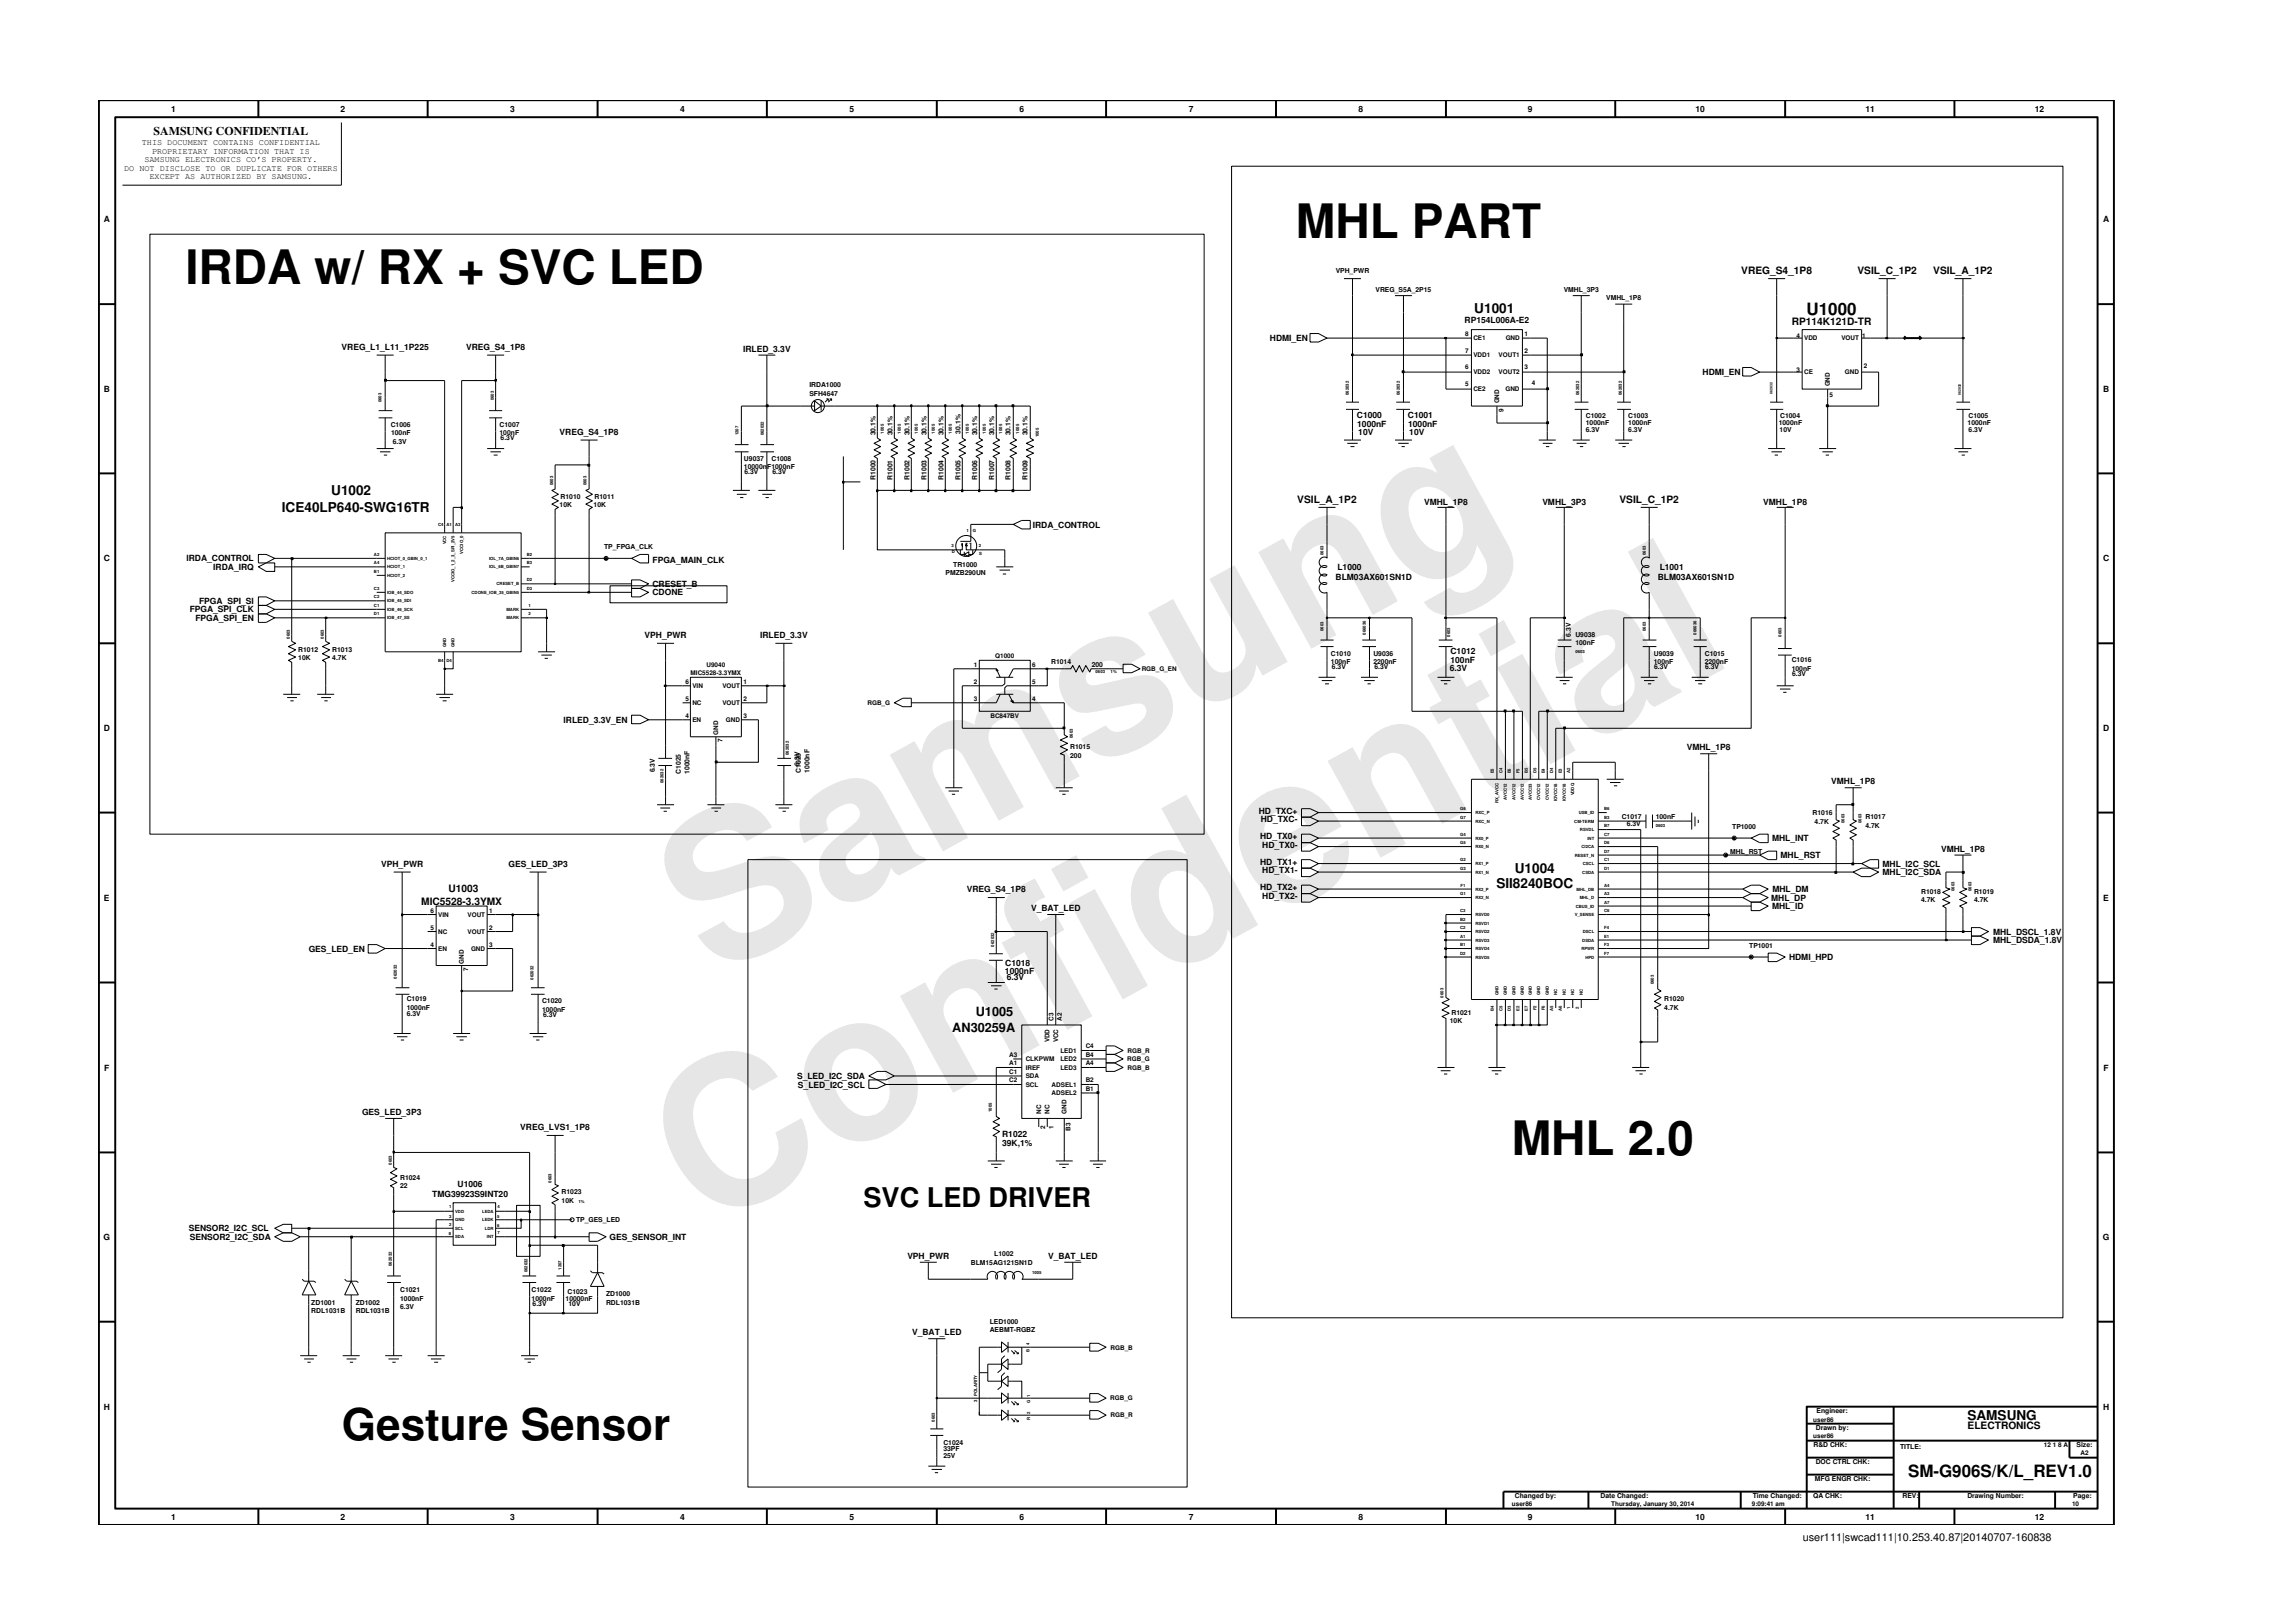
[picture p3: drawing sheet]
<svg xmlns="http://www.w3.org/2000/svg" width="297mm" height="210mm" viewBox="0 0 297 210" stroke-linecap="round" stroke-linejoin="round" font-family="sans-serif">
<defs><g id="words">
<g font-size="26.5" fill="#e6e6e6">
<text x="92.4" y="126.7" transform="rotate(-29 92.4 126.7)">Samsung</text>
<text x="91.1" y="159.4" transform="rotate(-29 91.1 159.4)">Confidential</text>
</g>
<g font-size="6.2">
<text x="167.9" y="30.9">MHL PART</text>
<text x="24" y="36.7">IRDA w/ RX + SVC LED</text>
<text x="195.8" y="149.6">MHL 2.0</text>
</g>
<text font-size="5.7" x="44.3" y="186.5">Gesture Sensor</text>
<text font-size="3.5" x="111.9" y="156.3">SVC LED DRIVER</text>
<g font-size="2.2">
<text x="234" y="40.8">U1000</text>
<text x="247.2" y="191.3">SM-G906S/K/L_REV1.0</text>
</g>
<g font-size="1.8">
<text x="191" y="40.5">U1001</text>
<text x="42.9" y="64.2">U1002</text>
<text x="36.5" y="66.4">ICE40LP640-SWG16TR</text>
<text x="196.2" y="113.1">U1004</text>
<text x="193.8" y="115">SII8240BOC</text>
<text x="254.9" y="184">SAMSUNG</text>
</g>
<g font-size="1.6">
<text x="126.4" y="131.7">U1005</text>
<text x="123.4" y="133.6">AN30259A</text>
</g>
<text font-size="1.5" x="19.9" y="17.5">SAMSUNG CONFIDENTIAL</text>
<text font-size="1.4" x="233.5" y="199.7">user111|swcad111|10.253.40.87|20140707-160838</text>
<g font-size="1.3">
<text x="225.6" y="35.5">VREG_S4_1P8</text>
<text x="240.6" y="35.5">VSIL_C_1P2</text>
<text x="250.4" y="35.5">VSIL_A_1P2</text>
<text x="232.1" y="42.1">RP114K121D-TR</text>
<text x="168.1" y="65.1">VSIL_A_1P2</text>
<text x="209.8" y="65.1">VSIL_C_1P2</text>
<text x="54.6" y="117.2">MIC5528-3.3YMX</text>
<text x="58.1" y="115.5">U1003</text>
<text x="254.9" y="185.2">ELECTRONICS</text>
</g>
<g font-size="1.1">
<text x="22.2" y="14.5">1</text>
<text x="44.1" y="14.5">2</text>
<text x="66.1" y="14.5">3</text>
<text x="88.1" y="14.5">4</text>
<text x="110" y="14.5">5</text>
<text x="132.1" y="14.5">6</text>
<text x="154" y="14.5">7</text>
<text x="176" y="14.5">8</text>
<text x="197.9" y="14.5">9</text>
<text x="219.6" y="14.5">10</text>
<text x="241.6" y="14.5">11</text>
<text x="263.6" y="14.5">12</text>
<text x="16.1" y="22.1">DO NOT DISCLOSE TO OR DUPLICATE FOR OTHERS</text>
<text x="18.4" y="18.8">THIS DOCUMENT CONTAINS CONFIDENTIAL</text>
<text x="18.7" y="21">SAMSUNG ELECTRONICS CO’S PROPERTY.</text>
<text x="19.4" y="23.2">EXCEPT AS AUTHORIZED BY SAMSUNG.</text>
<text x="19.7" y="19.9">PROPRIETARY INFORMATION THAT IS</text>
<text x="13.4" y="28.8">A</text>
<text x="272.4" y="28.8">A</text>
<text x="189.7" y="41.9">RP154L006A-E2</text>
<text x="44.2" y="45.3">VREG_L1_L11_1P225</text>
<text x="60.4" y="45.3">VREG_S4_1P8</text>
<text x="96.3" y="45.6">IRLED_3.3V</text>
<text x="164.5" y="44.2">HDMI_EN</text>
<text x="13.4" y="50.8">B</text>
<text x="220.6" y="48.6">HDMI_EN</text>
<text x="272.4" y="50.8">B</text>
<text x="72.5" y="56.3">VREG_S4_1P8</text>
<text x="175.8" y="54.2">C1000</text>
<text x="175.8" y="55.3">1000nF</text>
<text x="176" y="56.4">10V</text>
<text x="182.4" y="54.2">C1001</text>
<text x="182.4" y="55.3">1000nF</text>
<text x="182.6" y="56.4">10V</text>
<text x="184.5" y="65.4">VMHL_1P8</text>
<text x="199.8" y="65.4">VMHL_3P3</text>
<text x="228.4" y="65.4">VMHL_1P8</text>
<text x="133.8" y="68.3">IRDA_CONTROL</text>
<text x="13.4" y="72.7">C</text>
<text x="24.2" y="72.7">IRDA_CONTROL</text>
<text x="27.6" y="73.8">IRDA_IRQ</text>
<text x="84.5" y="77.1">CDONE</text>
<text x="84.5" y="76">CRESET_B</text>
<text x="84.5" y="73">FPGA_MAIN_CLK</text>
<text x="173" y="75.2">BLM03AX601SN1D</text>
<text x="173.3" y="73.8">L1000</text>
<text x="214.8" y="75.2">BLM03AX601SN1D</text>
<text x="215" y="73.8">L1001</text>
<text x="272.4" y="72.7">C</text>
<text x="24.6" y="79.3">FPGA_SPI_CLK</text>
<text x="25.3" y="80.4">FPGA_SPI_EN</text>
<text x="25.8" y="78.2">FPGA_SPI_SI</text>
<text x="83.5" y="82.6">VPH_PWR</text>
<text x="98.5" y="82.6">IRLED_3.3V</text>
<text x="187.8" y="86.9">6.3V</text>
<text x="187.9" y="84.8">C1012</text>
<text x="187.9" y="85.9">100nF</text>
<text x="13.4" y="94.8">D</text>
<text x="73" y="93.7">IRLED_3.3V_EN</text>
<text x="272.4" y="94.8">D</text>
<text x="218.5" y="97.2">VMHL_1P8</text>
<text x="237.2" y="101.6">VMHL_1P8</text>
<text x="163.1" y="105.4">HD_TXC+</text>
<text x="163.3" y="106.5">HD_TXC-</text>
<text x="49.4" y="112.3">VPH_PWR</text>
<text x="65.9" y="112.3">GES_LED_3P3</text>
<text x="163.2" y="112">HD_TX1+</text>
<text x="163.2" y="108.7">HD_TX0+</text>
<text x="163.5" y="113.1">HD_TX1-</text>
<text x="163.5" y="109.8">HD_TX0-</text>
<text x="229.6" y="109">MHL_INT</text>
<text x="230.7" y="111.2">MHL_RST</text>
<text x="243.9" y="112.3">MHL_I2C_SCL</text>
<text x="243.9" y="113.4">MHL_I2C_SDA</text>
<text x="251.4" y="110.4">VMHL_1P8</text>
<text x="13.5" y="116.7">E</text>
<text x="125.2" y="115.6">VREG_S4_1P8</text>
<text x="133.6" y="118">V_BAT_LED</text>
<text x="163.2" y="115.3">HD_TX2+</text>
<text x="163.5" y="116.4">HD_TX2-</text>
<text x="229.4" y="116.7">MHL_DP</text>
<text x="229.6" y="117.8">MHL_ID</text>
<text x="229.6" y="115.6">MHL_DM</text>
<text x="272.5" y="116.7">E</text>
<text x="40" y="123.3">GES_LED_EN</text>
<text x="130.2" y="125.1">C1018</text>
<text x="231.8" y="124.4">HDMI_HPD</text>
<text x="258.2" y="122.2">MHL_DSDA_1.8V</text>
<text x="258.2" y="121.1">MHL_DSCL_1.8V</text>
<text x="130.2" y="126.2">1000nF</text>
<text x="130.4" y="127">6.3V</text>
<text x="13.5" y="138.7">F</text>
<text x="103.3" y="139.8">S_LED_I2C_SDA</text>
<text x="103.4" y="140.9">S_LED_I2C_SCL</text>
<text x="272.5" y="138.7">F</text>
<text x="46.9" y="144.5">GES_LED_3P3</text>
<text x="67.4" y="146.4">VREG_LVS1_1P8</text>
<text x="129.8" y="147.3">R1022</text>
<text x="129.8" y="148.4">39K,1%</text>
<text x="56" y="155.1">TMG39923S9INT20</text>
<text x="59.3" y="153.8">U1006</text>
<text x="13.4" y="160.6">G</text>
<text x="24.4" y="159.5">SENSOR2_I2C_SCL</text>
<text x="24.6" y="160.6">SENSOR2_I2C_SDA</text>
<text x="79" y="160.6">GES_SENSOR_INT</text>
<text x="272.4" y="160.6">G</text>
<text x="117.5" y="163.2">VPH_PWR</text>
<text x="135.8" y="163.2">V_BAT_LED</text>
<text x="118.2" y="173">V_BAT_LED</text>
<text x="13.4" y="182.6">H</text>
<text x="272.4" y="182.6">H</text>
<text x="22.2" y="196.9">1</text>
<text x="44.1" y="196.9">2</text>
<text x="66.1" y="196.9">3</text>
<text x="88.1" y="196.9">4</text>
<text x="110" y="196.9">5</text>
<text x="132.1" y="196.9">6</text>
<text x="154" y="196.9">7</text>
<text x="176" y="196.9">8</text>
<text x="197.9" y="196.9">9</text>
<text x="219.6" y="196.9">10</text>
<text x="241.6" y="196.9">11</text>
<text x="263.6" y="196.9">12</text>
</g>
<g font-size=".9">
<text x="173" y="35.3">VPH_PWR</text>
<text x="178.2" y="37.8">VREG_S5A_2P15</text>
<text x="202.6" y="37.8">VMHL_3P3</text>
<text x="208.1" y="38.9">VMHL_1P8</text>
<text x="104.8" y="51.3">SFH4647</text>
<text x="104.8" y="50.2">IRDA1000</text>
<text x="50.6" y="55.3">C1006</text>
<text x="50.7" y="56.4">100nF</text>
<text x="50.9" y="57.5">6.3V</text>
<text x="64.7" y="55.3">C1007</text>
<text x="64.7" y="56.4">100nF</text>
<text x="64.9" y="57.1">6.3V</text>
<text x="96.4" y="59.7">U9037</text>
<text x="99.9" y="59.7">C1008</text>
<text x="113.4" y="56.4" transform="rotate(-90 113.4 56.4)">30.1%</text>
<text x="115.6" y="56.4" transform="rotate(-90 115.6 56.4)">30.1%</text>
<text x="117.8" y="56.4" transform="rotate(-90 117.8 56.4)">30.1%</text>
<text x="120" y="56.4" transform="rotate(-90 120 56.4)">30.1%</text>
<text x="122.2" y="56.4" transform="rotate(-90 122.2 56.4)">30.1%</text>
<text x="124.4" y="56.2" transform="rotate(-90 124.4 56.2)">30.1%</text>
<text x="126.6" y="56.4" transform="rotate(-90 126.6 56.4)">30.1%</text>
<text x="128.8" y="56.4" transform="rotate(-90 128.8 56.4)">30.1%</text>
<text x="130.9" y="56.4" transform="rotate(-90 130.9 56.4)">30.1%</text>
<text x="133.1" y="56.4" transform="rotate(-90 133.1 56.4)">30.1%</text>
<text x="205.4" y="54.2">C1002</text>
<text x="205.4" y="55.9">6.3V</text>
<text x="205.4" y="55.1">1000nF</text>
<text x="210.9" y="55.1">1000nF</text>
<text x="210.9" y="55.9">6.3V</text>
<text x="210.9" y="54.2">C1003</text>
<text x="230.4" y="55.1">1000nF</text>
<text x="230.5" y="55.9">10V</text>
<text x="230.6" y="54.2">C1004</text>
<text x="254.9" y="55.1">1000nF</text>
<text x="255" y="54.2">C1005</text>
<text x="255" y="55.9">6.3V</text>
<text x="72.5" y="65.7">10K</text>
<text x="72.6" y="64.6">R1010</text>
<text x="76.9" y="65.7">10K</text>
<text x="77" y="64.6">R1011</text>
<text x="96.4" y="60.8">10000nF1000nF</text>
<text x="96.4" y="61.5">6.3V</text>
<text x="100.1" y="61.5">6.3V</text>
<text x="113.4" y="62.2" transform="rotate(-90 113.4 62.2)">R1000</text>
<text x="115.6" y="62.2" transform="rotate(-90 115.6 62.2)">R1001</text>
<text x="117.8" y="62.2" transform="rotate(-90 117.8 62.2)">R1002</text>
<text x="120" y="62.2" transform="rotate(-90 120 62.2)">R1003</text>
<text x="122.2" y="62.2" transform="rotate(-90 122.2 62.2)">R1004</text>
<text x="124.4" y="62.2" transform="rotate(-90 124.4 62.2)">R1005</text>
<text x="126.6" y="62.2" transform="rotate(-90 126.6 62.2)">R1006</text>
<text x="128.8" y="62.2" transform="rotate(-90 128.8 62.2)">R1007</text>
<text x="130.9" y="62.2" transform="rotate(-90 130.9 62.2)">R1008</text>
<text x="133.1" y="62.2" transform="rotate(-90 133.1 62.2)">R1009</text>
<text x="78.3" y="71.1">TP_FPGA_CLK</text>
<text x="122.5" y="74.5">PMZB290UN</text>
<text x="123.5" y="73.4">TR1000</text>
<text x="203.5" y="82.5" transform="rotate(-90 203.5 82.5)">6.3V</text>
<text x="204.1" y="83.6">100nF</text>
<text x="204.1" y="82.5">U9038</text>
<text x="38.6" y="85.5">10K</text>
<text x="38.6" y="84.4">R1012</text>
<text x="43" y="85.5">4.7K</text>
<text x="43" y="84.4">R1013</text>
<text x="136.2" y="86">R1014</text>
<text x="141.4" y="86.4">200</text>
<text x="172.4" y="86">100nF</text>
<text x="172.4" y="84.9">C1010</text>
<text x="172.5" y="86.7">6.3V</text>
<text x="177.9" y="84.9">U9036</text>
<text x="177.9" y="86">2200nF</text>
<text x="178.1" y="86.7">6.3V</text>
<text x="214.2" y="86">100nF</text>
<text x="214.2" y="84.9">U9039</text>
<text x="214.3" y="86.7">6.3V</text>
<text x="220.8" y="86">2200nF</text>
<text x="220.8" y="84.9">C1015</text>
<text x="220.9" y="86.7">6.3V</text>
<text x="232.1" y="86.9">100nF</text>
<text x="232.1" y="85.8">C1016</text>
<text x="232.2" y="87.5">6.3V</text>
<text x="84.8" y="100" transform="rotate(-90 84.8 100)">6.3V</text>
<text x="88.2" y="100.2" transform="rotate(-90 88.2 100.2)">C1025</text>
<text x="89.3" y="100.3" transform="rotate(-90 89.3 100.3)">1000nF</text>
<text x="103.6" y="99.2" transform="rotate(-90 103.6 99.2)">6.3V</text>
<text x="103.7" y="100.1" transform="rotate(-90 103.7 100.1)">C1026</text>
<text x="104.8" y="100.1" transform="rotate(-90 104.8 100.1)">1000nF</text>
<text x="138.6" y="98.2">200</text>
<text x="138.6" y="97.1">R1015</text>
<text x="210.1" y="106.1">C1017</text>
<text x="210.7" y="107">6.3V</text>
<text x="214.5" y="106.1">100nF</text>
<text x="224.4" y="107.4">TP1000</text>
<text x="234.8" y="105.6">R1016</text>
<text x="235.1" y="106.7">4.7K</text>
<text x="241.7" y="106.1">R1017</text>
<text x="241.7" y="107.2">4.7K</text>
<text x="224.1" y="110.6">MHL_RST</text>
<text x="248.9" y="115.8">R1018</text>
<text x="248.9" y="116.9">4.7K</text>
<text x="255.7" y="116.9">4.7K</text>
<text x="255.7" y="115.8">R1019</text>
<text x="226.6" y="122.8">TP1001</text>
<text x="52.7" y="129.7">C1019</text>
<text x="52.7" y="130.8">1000nF</text>
<text x="52.7" y="131.7">6.3V</text>
<text x="70.2" y="131.1">1000nF</text>
<text x="70.2" y="130">C1020</text>
<text x="70.4" y="131.7">6.3V</text>
<text x="188" y="131.5">R1021</text>
<text x="215.6" y="130.8">4.7K</text>
<text x="215.6" y="129.7">R1020</text>
<text x="187.8" y="132.5">10K</text>
<text x="51.8" y="152.9">R1024</text>
<text x="51.8" y="154">22</text>
<text x="72.8" y="155.8">10K</text>
<text x="72.8" y="154.7">R1023</text>
<text x="74.6" y="158.3">TP_GES_LED</text>
<text x="51.8" y="167.4">C1021</text>
<text x="68.9" y="167.4">C1022</text>
<text x="73.5" y="167.7">C1023</text>
<text x="78.5" y="167.9">ZD1000</text>
<text x="125.8" y="163.8">BLM15AG121SN1D</text>
<text x="128.8" y="162.7">L1002</text>
<text x="40.3" y="169">ZD1001</text>
<text x="40.3" y="170.1">RDL1031B</text>
<text x="46.1" y="170.1">RDL1031B</text>
<text x="46.1" y="169">ZD1002</text>
<text x="51.8" y="169.6">6.3V</text>
<text x="51.8" y="168.5">1000nF</text>
<text x="68.9" y="168.5">1000nF</text>
<text x="69" y="169.1">6.3V</text>
<text x="73.3" y="168.5">10000nF</text>
<text x="73.6" y="169.1">10V</text>
<text x="78.5" y="169">RDL1031B</text>
<text x="128.2" y="171.5">LED1000</text>
<text x="128.2" y="172.6">AEBMT-RGBZ</text>
<text x="235.2" y="185.3">Drawn by:</text>
<text x="235.3" y="183.1">Engineer:</text>
<text x="122.2" y="188">33PF</text>
<text x="122.2" y="187.1">C1024</text>
<text x="122.2" y="188.8">25V</text>
<text x="234.9" y="187.5">R&amp;D CHK:</text>
<text x="235.1" y="191.9">MFG ENGR CHK:</text>
<text x="235.2" y="189.7">DOC CTRL CHK:</text>
<text x="246.1" y="187.7">TITLE:</text>
<text x="269" y="187.5">Size:</text>
<text x="196.2" y="194.1">Changed by:</text>
<text x="207.3" y="194.1">Date Changed:</text>
<text x="227.1" y="194.1">Time Changed:</text>
<text x="234.9" y="194.1">QA CHK:</text>
<text x="246.5" y="194.1">REV:</text>
<text x="254.9" y="194.1">Drawing Number:</text>
<text x="268.6" y="194.1">Page:</text>
</g>
<g font-size=".8">
<text x="189.8" y="45.7">7</text>
<text x="189.8" y="47.9">6</text>
<text x="189.8" y="43.5">8</text>
<text x="190.9" y="46.3">VDD1</text>
<text x="190.9" y="44.1">CE1</text>
<text x="194.1" y="46.3">VOUT1</text>
<text x="195" y="44.1">GND</text>
<text x="197.5" y="45.7">2</text>
<text x="197.5" y="47.9">3</text>
<text x="197.5" y="43.5">1</text>
<text x="232.7" y="43.8">4</text>
<text x="233.7" y="44.1">VDD</text>
<text x="238.5" y="44.1">VOUT</text>
<text x="241.2" y="43.8">1</text>
<text x="241.5" y="47.6">2</text>
<text x="189.8" y="50.1">5</text>
<text x="190.9" y="48.5">VDD2</text>
<text x="190.9" y="50.7">CE2</text>
<text x="194.1" y="48.5">VOUT2</text>
<text x="194.2" y="52.3" transform="rotate(-90 194.2 52.3)">GND</text>
<text x="194.8" y="53.3" transform="rotate(-90 194.8 53.3)">9</text>
<text x="195" y="50.7">GND</text>
<text x="198.5" y="49.9">4</text>
<text x="232.7" y="48.2">3</text>
<text x="233.7" y="48.5">CE</text>
<text x="237" y="51.5">5</text>
<text x="237.1" y="50.1" transform="rotate(-90 237.1 50.1)">GND</text>
<text x="239" y="48.5">GND</text>
<text x="88.8" y="88.6">6</text>
<text x="89.5" y="87.5">MIC5528-3.3YMX</text>
<text x="89.7" y="89.1">VIN</text>
<text x="91.5" y="86.4">U9040</text>
<text x="93.6" y="89.1">VOUT</text>
<text x="96.3" y="88.6">1</text>
<text x="126.1" y="86.4">1</text>
<text x="126.1" y="88.6">2</text>
<text x="128.9" y="85.3">Q1000</text>
<text x="133.7" y="88.6">5</text>
<text x="133.7" y="86.4">6</text>
<text x="147.9" y="86.9">RGB_G_EN</text>
<text x="88.8" y="90.8">5</text>
<text x="88.8" y="93">4</text>
<text x="89.7" y="91.3">NC</text>
<text x="89.7" y="93.5">EN</text>
<text x="93" y="95.2" transform="rotate(-90 93 95.2)">GND</text>
<text x="93.6" y="91.3">VOUT</text>
<text x="94" y="93.5">GND</text>
<text x="96.3" y="93">3</text>
<text x="96.3" y="90.8">2</text>
<text x="112.4" y="91.3">RGB_G</text>
<text x="126.1" y="90.8">3</text>
<text x="128.3" y="93">BC847BV</text>
<text x="133.7" y="90.8">4</text>
<text x="93.6" y="96.1" transform="rotate(-90 93.6 96.1)">7</text>
<text x="55.8" y="118.3">6</text>
<text x="56.8" y="118.8">VIN</text>
<text x="60.6" y="118.8">VOUT</text>
<text x="63.4" y="118.3">1</text>
<text x="55.8" y="122.7">4</text>
<text x="55.8" y="120.5">5</text>
<text x="56.8" y="123.2">EN</text>
<text x="56.8" y="121">NC</text>
<text x="60.1" y="124.8" transform="rotate(-90 60.1 124.8)">GND</text>
<text x="60.6" y="121">VOUT</text>
<text x="60.7" y="125.8" transform="rotate(-90 60.7 125.8)">7</text>
<text x="61" y="123.2">GND</text>
<text x="63.4" y="122.7">3</text>
<text x="63.4" y="120.5">2</text>
<text x="130.7" y="138">A1</text>
<text x="130.7" y="136.9">A3</text>
<text x="132.9" y="137.5">CLKPWM</text>
<text x="136" y="135" transform="rotate(-90 136 135)">VDD</text>
<text x="136.5" y="132.2" transform="rotate(-90 136.5 132.2)">C3</text>
<text x="137.1" y="135" transform="rotate(-90 137.1 135)">VCC</text>
<text x="137.4" y="136.4">LED1</text>
<text x="137.4" y="137.5">LED2</text>
<text x="137.6" y="132.2" transform="rotate(-90 137.6 132.2)">A2</text>
<text x="140.6" y="135.8">C4</text>
<text x="140.6" y="138">A4</text>
<text x="140.6" y="136.9">B4</text>
<text x="146" y="137.5">RGB_G</text>
<text x="146.1" y="136.4">RGB_R</text>
<text x="130.7" y="139.1">C1</text>
<text x="130.7" y="140.2">C2</text>
<text x="132.9" y="139.7">SDA</text>
<text x="132.9" y="140.8">SCL</text>
<text x="132.9" y="138.6">IREF</text>
<text x="136.2" y="141.9">ADSEL2</text>
<text x="136.2" y="140.8">ADSEL1</text>
<text x="137.4" y="138.6">LED3</text>
<text x="140.6" y="141.3">B1</text>
<text x="140.6" y="140.2">B2</text>
<text x="146.1" y="138.6">RGB_B</text>
<text x="134.9" y="144.3" transform="rotate(-90 134.9 144.3)">NC</text>
<text x="135.4" y="146.2" transform="rotate(-90 135.4 146.2)">2</text>
<text x="136" y="144.3" transform="rotate(-90 136 144.3)">NC</text>
<text x="136.5" y="146.2" transform="rotate(-90 136.5 146.2)">1</text>
<text x="138.2" y="144.3" transform="rotate(-90 138.2 144.3)">GND</text>
<text x="138.7" y="146.5" transform="rotate(-90 138.7 146.5)">B3</text>
<text x="143.9" y="174.8">RGB_B</text>
<text x="143.8" y="181.4">RGB_G</text>
<text x="143.9" y="183.6">RGB_R</text>
<text x="234.9" y="184.2">user86</text>
<text x="234.9" y="186.3">user86</text>
<text x="264.8" y="187.4">12 1 8 A</text>
<text x="269.5" y="188.5">A2</text>
<text x="195.9" y="195.1">user86</text>
<text x="208.7" y="195.1">Thursday, January 30, 2014</text>
<text x="226.9" y="195.1">9:09:41 am</text>
<text x="268.4" y="195.1">10</text>
</g>
<g font-size=".5">
<text x="49.4" y="52.1" transform="rotate(-90 49.4 52.1)">0603</text>
<text x="64" y="51.9" transform="rotate(-90 64 51.9)">0603</text>
<text x="174.7" y="51.2" transform="rotate(-90 174.7 51.2)">062032</text>
<text x="181.3" y="51.2" transform="rotate(-90 181.3 51.2)">062032</text>
<text x="204.6" y="51.2" transform="rotate(-90 204.6 51.2)">062032</text>
<text x="210.1" y="51.2" transform="rotate(-90 210.1 51.2)">062032</text>
<text x="95.7" y="56.4" transform="rotate(-90 95.7 56.4)">1207</text>
<text x="99" y="56.4" transform="rotate(-90 99 56.4)">062032</text>
<text x="114.5" y="56.2" transform="rotate(-90 114.5 56.2)">1005</text>
<text x="116.7" y="56.2" transform="rotate(-90 116.7 56.2)">1005</text>
<text x="118.9" y="56.2" transform="rotate(-90 118.9 56.2)">1005</text>
<text x="121.1" y="56.2" transform="rotate(-90 121.1 56.2)">1005</text>
<text x="123.3" y="56.2" transform="rotate(-90 123.3 56.2)">1005</text>
<text x="125.5" y="56.2" transform="rotate(-90 125.5 56.2)">1005</text>
<text x="127.7" y="56.2" transform="rotate(-90 127.7 56.2)">1005</text>
<text x="129.8" y="56.2" transform="rotate(-90 129.8 56.2)">1005</text>
<text x="132" y="56.2" transform="rotate(-90 132 56.2)">1005</text>
<text x="134.6" y="56.7" transform="rotate(-90 134.6 56.7)">1005</text>
<text x="71.7" y="62.9" transform="rotate(-90 71.7 62.9)">0603</text>
<text x="76" y="62.9" transform="rotate(-90 76 62.9)">0603</text>
<text x="56.7" y="68.1">C4</text>
<text x="57.8" y="70.5" transform="rotate(-90 57.8 70.5)">VCC</text>
<text x="57.8" y="68.1">A1</text>
<text x="58.9" y="68.1">A3</text>
<text x="60" y="71.7" transform="rotate(-90 60 71.7)">VCCIO_0</text>
<text x="123.3" y="70.9">3</text>
<text x="123.3" y="71.6">D</text>
<text x="125.2" y="68.9">1</text>
<text x="126" y="68.9">G</text>
<text x="126.8" y="70.9">2</text>
<text x="126.9" y="71.9">S</text>
<text x="171.4" y="71.9" transform="rotate(-90 171.4 71.9)">0603</text>
<text x="213.2" y="71.9" transform="rotate(-90 213.2 71.9)">0603</text>
<text x="48.4" y="72">A2</text>
<text x="48.4" y="76.4">C3</text>
<text x="48.4" y="73.1">A4</text>
<text x="48.4" y="74.2">B1</text>
<text x="48.4" y="77.5">C2</text>
<text x="50.2" y="72.5">HCIOT_0_GBIN_0_1</text>
<text x="50.2" y="76.9">IOB_44_SDO</text>
<text x="50.2" y="73.6">HCIOT_1</text>
<text x="50.2" y="74.7">HCIOT_2</text>
<text x="58.9" y="75.4" transform="rotate(-90 58.9 75.4)">VCCIO_1_2_3_SPI_2V5</text>
<text x="61.1" y="76.9">CDONE_IOB_35_GBIN5</text>
<text x="63.3" y="72.5">IOL_7A_GBIN6</text>
<text x="63.3" y="73.6">IOL_6B_GBIN7</text>
<text x="64.3" y="75.8">CRESET_B</text>
<text x="68.3" y="75.3">D2</text>
<text x="68.3" y="76.4">D3</text>
<text x="68.3" y="72">B2</text>
<text x="68.3" y="73.1">B3</text>
<text x="37.5" y="82.7" transform="rotate(-90 37.5 82.7)">0603</text>
<text x="41.9" y="82.7" transform="rotate(-90 41.9 82.7)">0603</text>
<text x="48.4" y="79.7">D1</text>
<text x="48.4" y="78.6">C1</text>
<text x="50.2" y="78">IOB_45_SDI</text>
<text x="50.2" y="80.2">IOB_47_SS</text>
<text x="50.2" y="79.1">IOB_46_SCK</text>
<text x="57.8" y="83.8" transform="rotate(-90 57.8 83.8)">GND</text>
<text x="58.9" y="83.8" transform="rotate(-90 58.9 83.8)">GND</text>
<text x="65.6" y="79.1">MARK</text>
<text x="65.6" y="80.2">MARK</text>
<text x="68.5" y="78.6">1</text>
<text x="68.5" y="79.7">2</text>
<text x="171.4" y="81.7" transform="rotate(-90 171.4 81.7)">0603</text>
<text x="176.9" y="82.2" transform="rotate(-90 176.9 82.2)">066036</text>
<text x="187.9" y="82.5" transform="rotate(-90 187.9 82.5)">0603</text>
<text x="213.2" y="81.7" transform="rotate(-90 213.2 81.7)">0603</text>
<text x="219.8" y="82.2" transform="rotate(-90 219.8 82.2)">066036</text>
<text x="230.8" y="82.5" transform="rotate(-90 230.8 82.5)">0603</text>
<text x="56.7" y="85.7">B4</text>
<text x="57.8" y="85.7">D4</text>
<text x="141.9" y="87.2">0603</text>
<text x="143.9" y="87.2">1%</text>
<text x="204.1" y="84.6">0603</text>
<text x="139" y="95.6" transform="rotate(-90 139 95.6)">0603</text>
<text x="86" y="101.4" transform="rotate(-90 86 101.4)">062032</text>
<text x="102.2" y="97.8" transform="rotate(-90 102.2 97.8)">062032</text>
<text x="193.5" y="100.2" transform="rotate(-90 193.5 100.2)">E5</text>
<text x="194.6" y="100.2" transform="rotate(-90 194.6 100.2)">C4</text>
<text x="195.7" y="100.2" transform="rotate(-90 195.7 100.2)">E6</text>
<text x="196.8" y="100.2" transform="rotate(-90 196.8 100.2)">F5</text>
<text x="197.9" y="100.2" transform="rotate(-90 197.9 100.2)">B5</text>
<text x="199" y="100.2" transform="rotate(-90 199 100.2)">D5</text>
<text x="200.1" y="100.2" transform="rotate(-90 200.1 100.2)">E4</text>
<text x="201.2" y="100.2" transform="rotate(-90 201.2 100.2)">D4</text>
<text x="202.3" y="100.2" transform="rotate(-90 202.3 100.2)">E3</text>
<text x="203.4" y="100.2" transform="rotate(-90 203.4 100.2)">A2</text>
<text x="189.1" y="105">G6</text>
<text x="189.1" y="106.1">G7</text>
<text x="191.1" y="105.5">RXC_P</text>
<text x="191.1" y="106.6">RXC_N</text>
<text x="194.1" y="104.1" transform="rotate(-90 194.1 104.1)">RX_AVCC</text>
<text x="195.2" y="103.6" transform="rotate(-90 195.2 103.6)">AVCC12</text>
<text x="196.3" y="103.6" transform="rotate(-90 196.3 103.6)">AVCC12</text>
<text x="197.4" y="103.6" transform="rotate(-90 197.4 103.6)">AVCC12</text>
<text x="198.4" y="103.6" transform="rotate(-90 198.4 103.6)">AVCC33</text>
<text x="199.5" y="103.6" transform="rotate(-90 199.5 103.6)">CVCC12</text>
<text x="200.6" y="103.6" transform="rotate(-90 200.6 103.6)">CVCC12</text>
<text x="201.7" y="103.8" transform="rotate(-90 201.7 103.8)">IOVCC18</text>
<text x="202.8" y="103.8" transform="rotate(-90 202.8 103.8)">IOVCC18</text>
<text x="203.9" y="103" transform="rotate(-90 203.9 103)">VDDQ</text>
<text x="203.9" y="106.6">CM-TERM</text>
<text x="204.5" y="105.5">USB_ID</text>
<text x="204.7" y="107.7">RSVDL</text>
<text x="207.8" y="105">B6</text>
<text x="207.8" y="107.2">B7</text>
<text x="207.8" y="106.1">B3</text>
<text x="214.5" y="107.1">0603</text>
<text x="239" y="106.6" transform="rotate(-90 239 106.6)">0603</text>
<text x="241.2" y="106.6" transform="rotate(-90 241.2 106.6)">0603</text>
<text x="189.1" y="111.6">G2</text>
<text x="189.1" y="112.7">G3</text>
<text x="189.1" y="108.3">G4</text>
<text x="189.1" y="109.4">G5</text>
<text x="191.1" y="112.1">RX1_P</text>
<text x="191.1" y="113.2">RX1_N</text>
<text x="191.1" y="108.8">RX0_P</text>
<text x="191.1" y="109.9">RX0_N</text>
<text x="204" y="111">RESET_N</text>
<text x="204.9" y="109.9">CI2CA</text>
<text x="205" y="113.2">CSDA</text>
<text x="205" y="112.1">CSCL</text>
<text x="205.6" y="108.8">INT</text>
<text x="207.8" y="109.4">D6</text>
<text x="207.8" y="110.5">D7</text>
<text x="207.8" y="108.3">C7</text>
<text x="207.8" y="112.7">D1</text>
<text x="207.8" y="111.6">C1</text>
<text x="189.1" y="116">G1</text>
<text x="189.2" y="118.2">C3</text>
<text x="189.2" y="119.3">B2</text>
<text x="189.2" y="114.9">F1</text>
<text x="191.1" y="118.7">RSVD0</text>
<text x="191.1" y="119.8">RSVD1</text>
<text x="191.1" y="116.5">RX2_N</text>
<text x="191.1" y="115.4">RX2_P</text>
<text x="204" y="118.7">V_SENSE</text>
<text x="204.1" y="117.6">CBUS_ID</text>
<text x="204.2" y="115.4">MHL_DB</text>
<text x="204.6" y="116.5">MHL_D</text>
<text x="207.8" y="118.2">C6</text>
<text x="207.8" y="116">A3</text>
<text x="207.8" y="114.9">A4</text>
<text x="207.8" y="117.1">A7</text>
<text x="253.2" y="115.4" transform="rotate(-90 253.2 115.4)">0603</text>
<text x="255.4" y="115.4" transform="rotate(-90 255.4 115.4)">0603</text>
<text x="128.8" y="122.6" transform="rotate(-90 128.8 122.6)">062032</text>
<text x="189.2" y="120.4">C2</text>
<text x="189.2" y="123.7">D2</text>
<text x="189.2" y="122.6">B1</text>
<text x="189.2" y="121.5">A1</text>
<text x="191.1" y="120.9">RSVD2</text>
<text x="191.1" y="124.2">RSVD5</text>
<text x="191.1" y="123.1">RSVD4</text>
<text x="191.1" y="122">RSVD3</text>
<text x="204.9" y="123.1">RPWR</text>
<text x="205" y="122">DSDA</text>
<text x="205" y="120.9">DSCL</text>
<text x="205.4" y="124.2">HPD</text>
<text x="207.8" y="121.5">E1</text>
<text x="207.8" y="123.7">F7</text>
<text x="207.8" y="122.6">F3</text>
<text x="207.8" y="120.4">F4</text>
<text x="51.4" y="126.8" transform="rotate(-90 51.4 126.8)">062032</text>
<text x="69.1" y="126.9" transform="rotate(-90 69.1 126.9)">062032</text>
<text x="187" y="129.2" transform="rotate(-90 187 129.2)">0603</text>
<text x="193.5" y="130.9" transform="rotate(-90 193.5 130.9)">B4</text>
<text x="194.1" y="128.9" transform="rotate(-90 194.1 128.9)">GND</text>
<text x="194.6" y="130.9" transform="rotate(-90 194.6 130.9)">C5</text>
<text x="195.2" y="128.9" transform="rotate(-90 195.2 128.9)">GND</text>
<text x="195.7" y="130.9" transform="rotate(-90 195.7 130.9)">D3</text>
<text x="196.3" y="128.9" transform="rotate(-90 196.3 128.9)">GND</text>
<text x="196.8" y="130.9" transform="rotate(-90 196.8 130.9)">E2</text>
<text x="197.4" y="128.9" transform="rotate(-90 197.4 128.9)">GND</text>
<text x="197.9" y="130.9" transform="rotate(-90 197.9 130.9)">E7</text>
<text x="198.4" y="128.9" transform="rotate(-90 198.4 128.9)">GND</text>
<text x="199" y="130.9" transform="rotate(-90 199 130.9)">F2</text>
<text x="199.5" y="128.9" transform="rotate(-90 199.5 128.9)">GND</text>
<text x="200.1" y="130.9" transform="rotate(-90 200.1 130.9)">F6</text>
<text x="200.6" y="128.9" transform="rotate(-90 200.6 128.9)">GND</text>
<text x="201.2" y="130.9" transform="rotate(-90 201.2 130.9)">A5</text>
<text x="201.7" y="128.9" transform="rotate(-90 201.7 128.9)">NC</text>
<text x="202.3" y="130.9" transform="rotate(-90 202.3 130.9)">A6</text>
<text x="202.8" y="128.9" transform="rotate(-90 202.8 128.9)">NC</text>
<text x="203.4" y="130.7" transform="rotate(-90 203.4 130.7)">1</text>
<text x="203.9" y="128.9" transform="rotate(-90 203.9 128.9)">NC</text>
<text x="204.5" y="130.7" transform="rotate(-90 204.5 130.7)">2</text>
<text x="205" y="128.9" transform="rotate(-90 205 128.9)">NC</text>
<text x="214.2" y="127.5" transform="rotate(-90 214.2 127.5)">0603</text>
<text x="128.5" y="144" transform="rotate(-90 128.5 144)">1005</text>
<text x="50.7" y="150.9" transform="rotate(-90 50.7 150.9)">0603</text>
<text x="71.5" y="153.2" transform="rotate(-90 71.5 153.2)">0603</text>
<text x="75" y="155.8">1%</text>
<text x="58.1" y="160">8</text>
<text x="58.2" y="156.5">1</text>
<text x="58.2" y="158.9">2</text>
<text x="58.2" y="157.8">3</text>
<text x="59" y="160.4">SDA</text>
<text x="59" y="157.1">VDD</text>
<text x="59" y="159.3">SCL</text>
<text x="59" y="158.2">GND</text>
<text x="62.5" y="157.1">LEDA</text>
<text x="62.5" y="158.2">LEDK</text>
<text x="62.8" y="159.3">LDR</text>
<text x="63.1" y="160.4">INT</text>
<text x="64.4" y="157.8">5</text>
<text x="64.4" y="158.9">6</text>
<text x="64.5" y="156.5">4</text>
<text x="64.5" y="159.8">7</text>
<text x="50.7" y="164" transform="rotate(-90 50.7 164)">062032</text>
<text x="68.4" y="164.8" transform="rotate(-90 68.4 164.8)">062032</text>
<text x="72.8" y="164.5" transform="rotate(-90 72.8 164.5)">1207</text>
<text x="133.7" y="165">1005</text>
<text x="133.3" y="175.2" transform="rotate(-90 133.3 175.2)">B</text>
<text x="133.3" y="174.3" transform="rotate(-90 133.3 174.3)">4</text>
<text x="121.1" y="184.2" transform="rotate(-90 121.1 184.2)">0603</text>
<text x="126.6" y="181.6" transform="rotate(-90 126.6 181.6)">3</text>
<text x="126.6" y="180.9" transform="rotate(-90 126.6 180.9)">POLARITY</text>
<text x="133.5" y="183.9" transform="rotate(-90 133.5 183.9)">R</text>
<text x="133.5" y="183.2" transform="rotate(-90 133.5 183.2)">2</text>
<text x="133.5" y="181.7" transform="rotate(-90 133.5 181.7)">G</text>
<text x="133.5" y="181" transform="rotate(-90 133.5 181)">1</text>
</g>
<g font-size=".4">
<text x="229.6" y="51" transform="rotate(-90 229.6 51)">062032</text>
<text x="254" y="51.2" transform="rotate(-90 254 51.2)">062032</text>
</g>
</g></defs>
<g fill="none" stroke="#000" stroke-width=".13">
<path d="M44.2 15.9v8.1h-28.3M19.4 30.3h136.6v77.8h-136.6zM159.5 21.5h107.7v149.2h-107.7zM174.1 36.1h2.2M175.2 36.1v16M180.7 38.3h2.2M181.8 38.3v13.8M203.7 38.3h2.2M204.8 38.3v13.8M209.2 39.4h2.2M210.3 39.4v12.7M229.1 36.1h2.2"/>
<path d="M230.2 36.1v16M243.4 36.1h2.2M244.5 36.1v7.7M253.2 36.1h2.2M254.3 36.1v16M48.8 46h2.2M48.8 58.1h2.2M49.1 54.1h1.7M49.1 53.2h1.7M49.2 58.5h1.4M49.7 59h.5M49.8 49.1h.3v.3h-.3z"/>
<path d="M49.9 49.3h7.7v19.7M49.9 46v7.2M49.9 54.1v4M63.1 46h2.2M63.1 58.1h2.2M63.4 54.1h1.7M63.4 53.2h1.7M63.5 58.5h1.4M64 59h.5M64.1 49.1h.2v.3h-.2zM64.2 49.3h-4.4v19.7M64.2 46v7.2"/>
<path d="M64.2 54.1v4M75.2 57h2.2M76.3 57v6.4l-.4 .1 .8 .5-.8 .5 .8 .4-.8 .4 .8 .4-.4 .3v10.7M95.2 57.6h1.8M95.2 58.5h1.8M96 58.5v5M98.2 46h2.2M98.5 57.6h1.8M98.5 58.5h1.8M99.3 52.4h.2v.3h-.2zM99.3 46v11.6M99.3 58.5v5"/>
<path d="M105.5 51.9l.9 .7-.9 .6zM105.5 52.6h-9.5v5M106.4 52.6h27.1v4.2l.4 .2-.9 .4 .9 .5-.9 .4 .9 .4-.9 .4 .5 .3v4.1h-19.8M106.4 51.9v1.3M107 51.7h.3M107.3 51.7v.2M107.3 51.7l-.4 .4M107.5 51.7h.2v.2M107.7 51.7l-.4 .4M109.2 59.1v12.1M113.6 52.4h.1v.3h-.1zM113.7 52.6v4.2l.4 .2-.9 .4 .9 .5-.9 .4 .9 .4-.9 .4 .5 .3v4.1"/>
<path d="M115.8 52.4h.1v.3h-.1zM115.9 52.6v4.2l.4 .2-.9 .4 .9 .5-.9 .4 .9 .4-.9 .4 .5 .3v4.1M118 52.4h.1v.3h-.1zM118.1 52.6v4.2l.4 .2-.9 .4 .9 .5-.9 .4 .9 .4-.9 .4 .5 .3v4.1M120.2 52.4h.1v.3h-.1zM120.3 52.6v4.2l.4 .2-.9 .4 .9 .5-.9 .4 .9 .4-.9 .4 .5 .3v4.1M122.4 52.4h.1v.3h-.1zM122.5 52.6v4.2l.4 .2-.9 .4 .9 .5-.9 .4 .9 .4-.9 .4 .5 .3v4.1M124.6 52.4h.1v.3h-.1zM124.7 52.6v4.2l.4 .2-.9 .4 .9 .5-.9 .4 .9 .4-.9 .4 .5 .3v4.1M126.8 52.4h.1v.3h-.1zM126.9 52.6v4.2l.4 .2-.9 .4 .9 .5-.9 .4 .9 .4-.9 .4 .5 .3v4.1"/>
<path d="M128.9 52.4h.2v.3h-.2zM129.1 52.6v4.2l.4 .2-.9 .4 .9 .5-.9 .4 .9 .4-.9 .4 .5 .3v4.1M131.1 52.4h.2v.3h-.2zM131.3 52.6v4.2l.4 .2-.9 .4 .9 .5-.9 .4 .9 .4-.9 .4 .5 .3v4.1M169.7 43.2h1.1l1.1 .6-1.1 .5h-1.1zM171.9 43.8h18.7M174.1 57h2.2M174.4 53h1.7M174.4 52.1h1.7M174.5 57.4h1.4M174.9 57.9h.6M175.1 45.8h.2v.3h-.2z"/>
<path d="M175.2 53v4M175.2 46h15.4M180.7 57h2.2M180.9 53h1.8M180.9 52.1h1.8M181.1 57.4h1.4M181.6 57.9h.4M181.6 48h.3v.3h-.3zM181.8 53v4M181.8 48.2h8.8M187.1 43.7h.3v.2h-.3zM187.3 43.8v6.6h3.3"/>
<path d="M190.6 42.7h6.6v9.9h-6.6zM193.9 52.6v2.2h6.5M197.2 46h7.6M197.2 50.4h3.2M197.2 43.8h3.2v13.2M197.2 48.2h13.1M199.3 57h2.2M199.8 57.4h1.3M200.3 57.9h.4M200.3 54.6h.3v.3h-.3zM200.3 50.2h.3v.3h-.3zM203.7 57h2.2"/>
<path d="M204 53h1.8M204 52.1h1.8M204.2 57.4h1.3M204.7 57.9h.4M204.8 45.8h.2v.3h-.2zM204.8 53v4M209.2 57h2.2M209.5 53h1.8M209.5 52.1h1.8M209.7 57.4h1.3M210.2 57.9h.4M210.3 48h.2v.3h-.2z"/>
<path d="M210.3 53v4M225.7 47.6h1.2l1.1 .6-1.1 .5h-1.2zM228 48.2h5.5M229.1 58.1h2.2M229.3 53h1.7M229.3 52.1h1.7M229.5 58.5h1.3M229.9 59h.4M230.1 43.7h.1v.2h-.1zM230.2 43.8h3.3M230.2 53v5.1M233.5 42.7h7.7v7.7h-7.7z"/>
<path d="M235.7 58.1h2.2M236.1 58.5h1.3M236.5 59h.4M236.6 52.4h.2v.3h-.2zM236.8 50.4v7.7M241.2 48.2h2.2v4.4h-6.6M241.2 43.8h5.5M244.3 43.7h.2v.2h-.2zM248.9 43.8h5.4M253.2 58.1h2.2M253.4 53h1.8M253.4 52.1h1.8"/>
<path d="M253.7 58.5h1.3M254.1 59h.4M254.2 43.7h.3v.2h-.3zM254.3 53v5.1M33.5 79.5h1l1.1 .5-1.1 .6h-1zM33.5 77.3h1l1.1 .5-1.1 .6h-1zM33.5 71.8h1l1.1 .5-1.1 .6h-1zM33.5 73.4l1-.5h1.1v1.1h-1.1zM33.5 78.4h1l1.1 .5-1.1 .6h-1zM35.6 78.9h14.3M35.6 72.3h14.3M35.6 73.4h14.3"/>
<path d="M35.6 77.8h14.3M37.7 72.2h.3v.3h-.3zM37.8 72.3v10.8l.5 .2-.9 .5 .9 .4-.9 .5 .9 .4-.9 .4 .4 .3v4.1M42.1 80h.3v.1h-.3zM48.8 74.5h1.1M48.8 76.7h1.1M49.9 69h17.6v15.4h-17.6zM49.9 69h.1M59.7 65.6h.2v.3h-.2zM59.8 65.7h-1.1v3.3M67.5 78.9h3.3v5.5M67.5 72.3h14.3"/>
<path d="M67.5 73.4h1.1M67.5 76.7h14.3M67.5 75.6h14.3M70.7 80h.2v.1h-.2zM71.8 75.6h.2v.1h-.2zM76.1 76.7h.3v.1h-.3zM76.1 60.1h.3v.3h-.3zM76.3 60.2h-4.4v3.2l-.4 .1 .8 .5-.8 .5 .8 .4-.8 .4 .8 .4-.4 .3v9.6M78.3 72.2h.3v.3h-.3zM79 75.9h15.2v2.2h-15.2zM81.8 75.1h1.1l1.1 .5-1.1 .6h-1.1zM81.8 72.3l1.1-.5h1.1v1.1h-1.1z"/>
<path d="M81.8 76.2h1.1l1.1 .5-1.1 .6h-1.1zM94.9 63.5h2.2M95.4 64h1.3M95.9 64.5h.4M98.2 63.5h2.2M98.7 64h1.3M99.2 64.5h.4M109.2 62.3h.1v.3h-.1zM109.2 62.4h2.2M113.6 63.4h.1v.3h-.1zM113.7 63.5v7.7h11v-.7M115.8 63.4h.1v.3h-.1z"/>
<path d="M118 63.4h.1v.3h-.1zM120.2 63.4h.1v.3h-.1zM122.4 63.4h.1v.3h-.1zM124.4 71.2v.6h.5M124.5 70.5h.2M124.6 63.4h.1v.3h-.1zM124.9 71.8l.6-.3v.6zM124.9 71.5v.6M125.1 70.4h.2M125.2 70.5l.1 .2h-.2l.1-.2v.7h5v2.2M125.6 70.4h.2M125.8 70.5v.7"/>
<path d="M126 71.2v.6h-.5M126.8 63.4h.1v.3h-.1zM128.9 63.4h.2v.3h-.2zM129.1 73.4h2.2M129.5 73.9h1.3M129.9 74.4h.4M131.1 63.4h.2v.3h-.2zM131.3 67.9l1.1-.5h1.1v1.1h-1.1zM131.3 67.9h-5.5v2.2h-1.4M170.8 65.7h2.2M171.8 80h.2v.1h-.2zM171.9 65.7v6.6"/>
<path d="M171.9 74.5a.68 .68 0 0 0-1 .5 .68 .68 0 0 0 1 .6M171.9 72.3a.68 .68 0 0 0-1 .5 .68 .68 0 0 0 1 .6M171.9 75.6a.68 .68 0 0 0-1 .5 .68 .68 0 0 0 1 .6v6.2M171.9 73.4a.68 .68 0 0 0-1 .5 .68 .68 0 0 0 1 .6M177.3 80h.2v.1h-.2zM186.2 65.7h2.2M187.1 80h.3v.1h-.3zM187.3 65.7v17.2M201.5 65.7h2.2M202.6 80h.2v.1h-.2zM202.6 65.7v17.2M212.5 65.7h2.2"/>
<path d="M213.6 80h.1v.1h-.1zM213.6 65.7v6.6M213.7 74.5a.68 .68 0 0 0-1.1 .5 .68 .68 0 0 0 1 .6M213.7 72.3a.68 .68 0 0 0-1.1 .5 .68 .68 0 0 0 1 .6M213.7 75.6a.68 .68 0 0 0-1.1 .5 .68 .68 0 0 0 1 .6v6.2M213.7 73.4a.68 .68 0 0 0-1.1 .5 .68 .68 0 0 0 1 .6M230.2 65.7h2.2M231.2 80h.1v.1h-.1zM231.3 65.7v18.3M35.6 80h14.3M36.7 89.9h2.2M37.2 90.4h1.3"/>
<path d="M37.6 90.8h.4M41.1 89.9h2.2M41.6 90.4h1.3M42 90.8h.4M42.2 80v3.1l.5 .2-.9 .5 .9 .4-.9 .5 .9 .4-.9 .4 .4 .3v4.1M56.5 89.9h2.2M56.9 90.4h1.4M57.3 90.8h.6M57.5 86.6h.2v.1h-.2zM57.6 84.4v5.5M58.7 84.4v2.2h-1.1M67.5 80h3.3"/>
<path d="M69.7 84.4h2.2M70.1 84.9h1.4M70.6 85.3h.4M81.8 92.7h1.1l1.1 .5-1.1 .6h-1.1zM84 93.2h5.4M85.1 83.3h2.2M85.3 98.2h1.8M85.3 99.2h1.8M86 88.8h.3v.1h-.3zM86.2 88.8h3.2M86.2 83.3v14.9M86.2 99.2v5.1"/>
<path d="M88.4 91h1M89.4 87.7h6.6v7.7h-6.6zM92.7 98.6h.2v.2h-.2zM92.7 95.4v8.9M96 93.2h2.2v5.5h-5.5M96 88.8h5.5M99.3 88.8h.2v.1h-.2zM99.3 88.8v2.2h-3.3M100.4 83.3h2.2M100.7 98.2h1.8M100.7 99.2h1.8M101.5 88.8h.2v.1h-.2z"/>
<path d="M101.5 83.3v14.9M101.5 99.2v5.1M115.9 91l1.1-.5h1.1v1.1h-1.1zM126.9 85.5h6.6v6.6h-6.6zM129.1 89.9h2.2M129.1 87.7h2.2M129.6 87.7l-.5-1.1 .2 .3h-.2v-.3h-5.5v15.5M129.6 89.9l-.5 1.1h-11M130.2 87.7v.9l-.4 .2h-5.1v5.5h13.2M130.7 89.9l.6 1.1-.4-.2h.4v.2h6.6v3.3M135.5 86.6h.2v.1h-.2zM135.7 86.6v2.2h-5.3l-.2 .3v.8"/>
<path d="M137.7 94.2h.3v.2h-.3zM137.9 94.3v.9l.4 .2-.9 .5 .9 .4-.9 .4 .9 .4-.9 .5 .5 .2v4.3M145.5 86.6h-4.2l-.1 .5-.5-.9-.5 .9-.4-.9-.4 .9-.4-.9-.3 .4h-7.4l-.6 1.1M145.5 86h1.1l1.1 .6-1.1 .6h-1.1zM170.8 87.7h2.2M171.1 83.8h1.6M171.1 82.9h1.6M171.2 88.2h1.4M171.6 88.6h.6M171.9 83.8v3.9M171.9 80h11v12.1h14.3v8.9M176.3 87.7h2.2"/>
<path d="M176.5 83.8h1.8M176.5 82.9h1.8M176.7 88.2h1.4M177.2 88.6h.4M177.4 80v2.9M177.4 83.8v3.9M186.2 87.7h2.2M186.4 83.8h1.8M186.4 82.9h1.8M186.6 88.2h1.3M187.1 88.6h.4M187.3 83.8v3.9"/>
<path d="M187.3 80h6.6v21M194.8 92h.3v.2h-.3zM195 92.1v8.9M195.9 92h.3v.2h-.3zM196.1 92.1v8.9M200.3 92h.3v.2h-.3zM200.4 92.1h-1.1v8.9M200.4 92.1v8.9M201.5 87.7h2.2M201.8 83.8h1.8M201.8 82.9h1.8M202 88.2h1.3"/>
<path d="M202.5 88.6h.4M202.6 94.2h.2v.2h-.2zM202.6 83.8v3.9M202.6 94.3v6.7M202.6 80h-4.4v21M202.6 94.3h-1.1v6.7M212.5 87.7h2.2M212.8 83.8h1.8M212.8 82.9h1.8M213 88.2h1.3M213.5 88.6h.4M213.6 83.8v3.9"/>
<path d="M219.1 87.7h2.2M219.4 83.8h1.7M219.4 82.9h1.7M219.6 88.2h1.3M220 88.6h.5M220.2 82.9v-2.9h-9.9v12.1h-9.9M220.2 83.8v3.9M220.2 97.6h2.2M221.3 97.6v20.9M230.2 88.8h2.2M230.3 84.9h1.8M230.3 84h1.8"/>
<path d="M230.6 89.3h1.3M231 89.7h.4M231.3 80h-4.4v14.3h-24.3M231.3 84.9v3.9M51 113h2.2M52 118.4h.2v.2h-.2zM52.1 113v15M52.1 118.5h4.4M56.5 117.4h6.6v7.7h-6.6zM63.1 118.5h6.6M66.3 118.4h.2v.2h-.2zM66.4 118.5v2.2h-3.3"/>
<path d="M68.6 113h2.2M69.6 118.4h.2v.2h-.2zM69.7 113v15M85.1 104.3h2.2M85.5 104.7h1.3M86 105.1h.4M91.6 104.3h2.2M92.1 104.7h1.3M92.6 105.1h.4M96.9 111.4h56.9v81.2h-56.9zM100.4 104.3h2.2M100.9 104.7h1.3"/>
<path d="M101.4 105.1h.4M122.5 102.1h2.2M122.9 102.5h1.3M123.3 102.9h.4M128 116.3h2.2M129.1 116.3v7.3M135.7 118.5h2.2M136.8 102.1h2.2M136.8 118.5v14.3M137.2 102.5h1.3M137.6 102.9h.4M168.6 111.4h1.1l1.1 .5-1.1 .6h-1.1z"/>
<path d="M168.6 109.2h1.1l1.1 .5-1.1 .6h-1.1zM168.6 114.7h1.1l1.1 .5-1.1 .6h-1.1zM168.6 104.8h1.1l1.1 .5-1.1 .6h-1.1zM168.6 105.9h1.1l1.1 .5-1.1 .6h-1.1zM168.6 112.5h1.1l1.1 .5-1.1 .6h-1.1zM168.6 108.1h1.1l1.1 .5-1.1 .6h-1.1zM168.6 115.8h1.1l1.1 .5-1.1 .6h-1.1zM170.8 109.7h19.8M170.8 111.9h19.8M170.8 113h19.8M170.8 108.6h19.8M170.8 116.3h19.8"/>
<path d="M170.8 115.2h19.8M170.8 105.3h19.8M170.8 106.4h19.8M187.1 119.5h.3v.2h-.3zM187.3 119.6h3.3M190.6 101h16.4v28.5h-16.4zM190.6 118.5h-3.3v10.7l.4 .3-.9 .4 .9 .4-.9 .5 .9 .5-.9 .4 .5 .2v6.4M203.7 101v-2.3h5.5v2.3M207 109.7h7.7v18.4l.5 .3-.9 .4 .9 .4-.9 .5 .9 .5-.9 .4 .4 .2v4.2h-2.2M207 110.8h21M207 117.4h19.9M207 111.9h34.2"/>
<path d="M207 113h33.1M207 118.5h14.3M207 108.6h19.9M207 116.3h18.7M207 115.2h18.7M207 105.3h1.1M207 107.5h5.5v30.8M207 106.4h6.2M208.1 101h2.2M208.6 101.4h1.3M209.1 101.8h.4M213.2 105.5v1.8"/>
<path d="M214.1 106.4h5M214.1 105.5v1.8M219.1 105.3v2.2M219.6 105.8v1.2M220 106.2v.4M221.3 118.4h.1v.2h-.1zM221.3 118.5v4.4h-14.3M223.5 110.7h.1v.2h-.1zM224.6 108.5h.1v.2h-.1zM225.7 116.3l1.2-.5h1.1l1.1 .5-1.1 .6h-1.1zM225.7 115.2l1.2-.5h1.1l1.1 .5-1.1 .6h-1.1zM226.9 108.6l1.1-.5h1.1v1.1h-1.1z"/>
<path d="M226.9 116.9h1.1l1.1 .5-1.1 .6h-1.1zM228 110.8l1.1-.5h1.1v1.1h-1.1zM237.7 112.9h.2v.2h-.2zM239 102.1h2.2M239.9 111.8h.2v.2h-.2zM239.9 104.1h.2v.2h-.2zM240.1 113l1.1-.5h1.1l1.1 .5-1.1 .6h-1.1zM240.1 102.1v4.1l.4 .2-.9 .5 .9 .4-.9 .4 .9 .4-.9 .5 .5 .2v3.1M240.1 104.3h-2.2v1.9l.4 .2-.9 .5 .9 .4-.9 .4 .9 .4-.9 .5 .5 .2v4.2M241.2 111.9l1.1-.5h1.1v1.1h-1.1zM253.2 110.8h2.2M254.2 112.9h.3v.2h-.3z"/>
<path d="M254.3 113h-2.2v2l.5 .2-.9 .4 .9 .5-.9 .4 .9 .5-.9 .4 .4 .2v4.2M254.3 110.8v4.2l.5 .2-.9 .4 .9 .5-.9 .4 .9 .5-.9 .4 .4 .2v3.1M47.7 122.4h1.1l1.1 .5-1.1 .6h-1.1zM49.9 122.9h6.6M51 133.9h2.2M51.3 128.8h1.7M51.3 128h1.7M51.4 134.3h1.4M51.9 134.7h.5M52.1 128.8v5.1M55.4 120.7h1.1M58.7 133.9h2.2"/>
<path d="M59.1 134.3h1.4M59.5 134.7h.6M59.7 128.3h.2v.2h-.2zM59.8 125.1v8.8M63.1 122.9h3.3v5.5h-6.6M68.6 133.9h2.2M68.8 128.8h1.8M68.8 128h1.8M69 134.3h1.4M69.5 134.7h.4M69.7 128.8v5.1M112.6 139.4l1.1-.6h1.1l1.1 .6-1.1 .5h-1.1z"/>
<path d="M112.6 139.9h1.1l1.1 .6-1.1 .5h-1.1zM115.9 139.4h16.5M128 127.3h2.2M128.1 124.4h1.8M128.1 123.6h1.8M128.4 127.7h1.3M128.8 128.1h.4M128.9 120.6h.2v.2h-.2zM129.1 124.4v2.9M129.1 120.7h6.6v12.1M131.3 137.2h1.1M132.4 132.8h7.7v12.1h-7.7z"/>
<path d="M132.4 138.3h-3.3v6.3l.4 .3-.9 .4 .9 .4-.9 .5 .9 .4-.9 .5 .5 .2v3.1M140 132.8h.1M140.1 138.3h3.2M140.1 137.2h3.2M140.1 136.1h3.2M143.3 137.7h1.1l1.1 .6-1.1 .5h-1.1zM143.3 136.6h1.1l1.1 .6-1.1 .5h-1.1zM143.3 135.5h1.1l1.1 .6-1.1 .5h-1.1zM186.2 138.3h2.2M186.6 138.7h1.3M187.1 139.1h.4M187.1 123.9h.3v.2h-.3z"/>
<path d="M187.1 122.8h.3v.2h-.3zM187.1 121.7h.3v.2h-.3zM187.1 120.6h.3v.2h-.3zM187.3 120.7h3.3M187.3 121.8h3.3M187.3 122.9h3.3M187.3 124h3.3M192.8 138.3h2.2M193.2 138.7h1.3M193.7 139.1h.4M193.7 132.7h.3v.2h-.3zM193.9 129.5v8.8"/>
<path d="M193.9 132.8h5.4M194.8 132.7h.3v.2h-.3zM195 129.5v3.3M195.9 132.7h.3v.2h-.3zM196.1 129.5v3.3M197 132.7h.3v.2h-.3zM197.2 129.5v3.3M198.1 132.7h.3v.2h-.3zM198.2 129.5v3.3M199.2 132.7h.3v.2h-.3zM199.3 129.5v3.3M200.4 129.5v3.3h-1.1"/>
<path d="M201.5 129.5v1.1M202.6 129.5v1.1M203.7 129.5v1.1M204.8 129.5v1.1M207 120.7h48.4M207 121.8h48.4M207 124h22.1M211.4 138.3h2.2M211.9 138.7h1.3M212.4 139.1h.4M212.5 134.9h.2v.2h-.2zM226.8 123.9h.1v.2h-.1z"/>
<path d="M229.1 123.5h1.1l1.1 .5-1.1 .6h-1.1zM252 121.7h.3v.2h-.3zM254.2 120.6h.3v.2h-.3zM255.4 120.2h1.1l1.1 .5-1.1 .6h-1.1zM255.4 121.3h1.1l1.1 .5-1.1 .6h-1.1zM35.6 159.1l1.1-.5h1.1v1.1h-1.1zM37.8 159.1h20.9M39.9 159h.3v.3h-.3zM40 159.1v6.9M49.9 144.9h2.2M50.9 156.8h.2v.3h-.2zM50.9 149.1h.2v.3h-.2z"/>
<path d="M51 144.9v6.3l.4 .2-.8 .5 .8 .4-.8 .5 .8 .4-.8 .4 .4 .3v11.4M51 149.3h17.6v16M51 156.9h7.7M58.7 155.8h5.5v5.5h-5.5zM58.7 155.8v.1M58.7 158h-2.2v17.6M64.2 156.9h4.4M64.2 158h9.9M66.9 156.2h3.1v6.6h-3.1zM67.4 157.9h.2v.3h-.2zM67.5 158v1.1h-3.3M68.5 156.8h.2v.3h-.2z"/>
<path d="M70.8 147.1h2.2M71.9 147.1v6.3l.4 .2-.8 .5 .8 .4-.8 .5 .8 .4-.8 .4 .4 .3v4.1M76.3 159.7h1.1l1.1 .5-1.1 .6h-1.1zM114.8 140.5h17.6M128 150.4h2.2M128.4 150.8h1.3M128.8 151.2h.4M134.6 144.9v1.1M135.7 144.9v1.1M136.8 150.4h2.2M137.2 150.8h1.3M137.6 151.2h.4"/>
<path d="M137.9 144.9v5.5M140.1 140.5h2.2v9.9M140.1 141.6h2.2M141.2 150.4h2.1M141.6 150.8h1.3M142 151.2h.4M142.1 141.4h.3v.3h-.3zM35.6 160.2l1.1-.5h1.1l1.1 .5-1.1 .6h-1.1zM38.9 175.6h2.2M38.9 160.2h19.8M39.1 165.7l.3 .3h1.3l.2 .1M39.4 176.1h1.3"/>
<path d="M39.8 176.5h.4M40 166l.9 1.8h-1.8zM40 167.8v7.8M44.4 175.6h2.2M44.6 165.7l.3 .3h1.3l.2 .1M44.9 176.1h1.3M45.3 176.5h.4M45.4 160.1h.3v.3h-.3zM45.5 160.2v5.8M45.5 167.8v7.8M45.5 166l.9 1.8h-1.8zM49.9 175.6h2.2"/>
<path d="M50.2 165.3h1.7M50.2 166.1h1.7M50.3 176.1h1.4M50.8 176.5h.5M51 166.1v9.5M55.4 175.6h2.2M55.8 176.1h1.4M56.2 176.5h.6M64.2 160.2h12.1M67.5 175.6h2.2M67.7 165.3h1.8M67.7 166.1h1.8"/>
<path d="M67.9 176.1h1.4M68.4 176.5h.4M68.5 170h.2v.2h-.2zM68.5 161.2h.2v.3h-.2zM68.6 161.3h8.8v3.6M68.6 166.1v9.5M68.6 170.1h4.4M71.8 160.1h.2v.3h-.2zM72.1 165.3h1.8M72.1 166.1h1.8M72.8 170h.3v.2h-.3zM72.8 161.2h.3v.3h-.3z"/>
<path d="M73 161.3v4M73 166.1v4M76.5 164.6l.2 .3h1.3l.3 .1M77.4 166.7v3.4h-4.4M77.4 164.9l.9 1.8h-1.8zM119.2 163.5h2.2M120.3 163.5v2.2h7.7a.68 .68 0 0 1 .6-1 .68 .68 0 0 1 .5 1.1M120.3 173.4h2.2M121.4 173.4v11.7M126.9 177.8h1.1M129.1 165.7a.68 .68 0 0 1 .6-1 .68 .68 0 0 1 .5 1.1M129.7 178.9l.9-.6v1.3z"/>
<path d="M129.7 176.7l.9-.6v1.3zM129.7 173.8l.9 .7-.9 .7zM129.7 174.5h-2.8v8.8h2.8M129.7 176.7h-1.7v2.2h1.7M130.2 175.6l-.5 .5v1.3l-.5 .4M130.2 177.8l-.5 .5v1.3l-.5 .4M130.2 165.7a.68 .68 0 0 1 .6-1 .68 .68 0 0 1 .5 1.1M130.6 178.9h1.8v2.2M130.6 173.8v1.4M130.6 174.5h10.6M131 174.9l.4 .5M131.3 175.4h.1"/>
<path d="M131.3 165.7a.68 .68 0 0 1 .6-1 .68 .68 0 0 1 .5 1.1M131.4 175.2v.2M131.4 174.9l.5 .5M131.7 175.4h.2M131.9 175.2v.2M132.4 174.5v2.2h-1.8M137.9 163.5h2.2M139 163.5v2.2h-6.6M141.2 174h1.1l1 .5-1 .5h-1.1zM120.3 189.9h2.2M120.5 185.1h1.7M120.5 186h1.7"/>
<path d="M120.7 190.4h1.3M121.1 190.8h.4M121.3 181h.1v.2h-.1zM121.4 186v3.9M121.4 181.1h8.3M129.7 182.7l.9 .6-.9 .7zM129.7 180.5l.9 .6-.9 .7zM130.6 180.5v1.3M130.6 182.7v1.3M130.6 183.3h10.6M130.6 181.1h10.6M131 183.8l.4 .4"/>
<path d="M131 181.6l.4 .4M131.3 184.2h.1M131.3 182h.1M131.4 183.8l.5 .4M131.4 181.8v.2M131.4 184v.2M131.4 181.6l.5 .4M131.7 184.2h.2M131.7 182h.2M131.9 181.8v.2M131.9 184v.2M141.2 180.5h1.1l1 .6-1 .5h-1.1z"/>
<path d="M141.2 182.7h1.1l1 .6-1 .5h-1.1z"/>
<circle cx="105.9" cy="52.6" r=".85"/>
<circle cx="78.5" cy="72.3" r=".25"/>
<circle cx="125.2" cy="70.7" r="1.35"/>
<circle cx="223.5" cy="110.8" r=".25"/>
<circle cx="224.6" cy="108.6" r=".25"/>
<circle cx="226.9" cy="124" r=".25"/>
<circle cx="74.1" cy="158" r=".25"/>
</g>
<g fill="none" stroke="#000" stroke-width=".25">
<path d="M12.8 13h261v184.6h-261zM14.9 15.2h256.8v180.2h-256.8zM33.5 13v2.2M55.4 13v2.2M77.4 13v2.2M99.3 13v2.2M121.4 13v2.2M143.3 13v2.2M165.3 13v2.2M187.3 13v2.2M209.2 13v2.2M231.3 13v2.2"/>
<path d="M253.2 13v2.2M12.8 39.4h2.1M271.7 39.4h2.1M246.7 43.8h2.2M246.8 43.5l-.1 .3 .1 .2M248.6 43.5l.3 .3-.3 .2M12.8 61.3h2.1M271.7 61.3h2.1M12.8 83.3h2.1M271.7 83.3h2.1M12.8 105.3h2.1M271.7 105.3h2.1"/>
<path d="M12.8 127.3h2.1M271.7 127.3h2.1M12.8 149.3h2.1M271.7 149.3h2.1M12.8 171.2h2.1M271.7 171.2h2.1M33.5 195.4v2.2M55.4 195.4v2.2M77.4 195.4v2.2M99.3 195.4v2.2M121.4 195.4v2.2M143.3 195.4v2.2"/>
<path d="M165.3 195.4v2.2M187.3 195.4v2.2M205.8 193.2v2.2M209.2 195.4v2.2M225.5 193.2v2.2M231.3 195.4v2.2M234 184.4h11.3M234 186.6h37.7M234 188.8h11.3M234 191h11.3M245.3 182.2v13.2M248.6 193.2v2.2"/>
<path d="M253.2 195.4v2.2M266.2 193.2v2.2M268.1 186.6v2.2h3.6M271.7 182.2h-37.7v13.2M271.7 193.2h-76.9v2.2"/>
</g>
<g fill="#000">
<path d="M49.8 49.1h.3v.3h-.3zM64.1 49.1h.2v.3h-.2zM113.6 52.4h.1v.3h-.1zM118 52.4h.1v.3h-.1zM124.6 52.4h.1v.3h-.1zM131.1 52.4h.2v.3h-.2zM187.1 43.7h.3v.2h-.3zM200.3 50.2h.3v.3h-.3zM204.8 45.8h.2v.3h-.2zM210.3 48h.2v.3h-.2zM230.1 43.7h.1v.2h-.1zM244.3 43.7h.2v.2h-.2z"/>
<path d="M254.2 43.7h.3v.2h-.3zM37.7 72.2h.3v.3h-.3zM71.8 75.6h.2v.1h-.2zM78.3 72.2h.3v.3h-.3zM109.2 62.3h.1v.3h-.1zM113.6 63.4h.1v.3h-.1zM118 63.4h.1v.3h-.1zM124.6 63.4h.1v.3h-.1zM131.1 63.4h.2v.3h-.2zM42.1 80h.3v.1h-.3zM57.5 86.6h.2v.1h-.2zM70.7 80h.2v.1h-.2z"/>
<path d="M92.7 98.6h.2v.2h-.2zM135.5 86.6h.2v.1h-.2zM137.7 94.2h.3v.2h-.3zM171.8 80h.2v.1h-.2zM177.3 80h.2v.1h-.2zM187.1 80h.3v.1h-.3zM194.8 92h.3v.2h-.3zM195.9 92h.3v.2h-.3zM200.3 92h.3v.2h-.3zM202.6 80h.2v.1h-.2zM213.6 80h.1v.1h-.1zM231.2 80h.1v.1h-.1z"/>
<path d="M187.1 119.5h.3v.2h-.3zM221.3 118.4h.1v.2h-.1zM224.6 108.5h.1v.2h-.1zM239.9 111.8h.2v.2h-.2zM239.9 104.1h.2v.2h-.2zM254.2 112.9h.3v.2h-.3zM59.7 128.3h.2v.2h-.2zM195.9 132.7h.3v.2h-.3zM197 132.7h.3v.2h-.3zM199.2 132.7h.3v.2h-.3zM252 121.7h.3v.2h-.3zM254.2 120.6h.3v.2h-.3z"/>
<path d="M39.9 159h.3v.3h-.3zM68.5 161.2h.2v.3h-.2zM72.8 161.2h.3v.3h-.3zM121.3 181h.1v.2h-.1z"/>
<path d="M99.3 52.4h.2v.3h-.2z" fill-rule="evenodd"/>
<path d="M115.8 52.4h.1v.3h-.1z" fill-rule="evenodd"/>
<path d="M120.2 52.4h.1v.3h-.1z" fill-rule="evenodd"/>
<path d="M122.4 52.4h.1v.3h-.1z" fill-rule="evenodd"/>
<path d="M126.8 52.4h.1v.3h-.1z" fill-rule="evenodd"/>
<path d="M128.9 52.4h.2v.3h-.2z" fill-rule="evenodd"/>
<path d="M175.1 45.8h.2v.3h-.2z" fill-rule="evenodd"/>
<path d="M181.6 48h.3v.3h-.3z" fill-rule="evenodd"/>
<path d="M200.3 54.6h.3v.3h-.3z" fill-rule="evenodd"/>
<path d="M236.6 52.4h.2v.3h-.2z" fill-rule="evenodd"/>
<path d="M59.7 65.6h.2v.3h-.2z" fill-rule="evenodd"/>
<path d="M76.1 76.7h.3v.1h-.3z" fill-rule="evenodd"/>
<path d="M76.1 60.1h.3v.3h-.3z" fill-rule="evenodd"/>
<path d="M115.8 63.4h.1v.3h-.1z" fill-rule="evenodd"/>
<path d="M120.2 63.4h.1v.3h-.1z" fill-rule="evenodd"/>
<path d="M122.4 63.4h.1v.3h-.1z" fill-rule="evenodd"/>
<path d="M126.8 63.4h.1v.3h-.1z" fill-rule="evenodd"/>
<path d="M128.9 63.4h.2v.3h-.2z" fill-rule="evenodd"/>
<path d="M86 88.8h.3v.1h-.3z" fill-rule="evenodd"/>
<path d="M99.3 88.8h.2v.1h-.2z" fill-rule="evenodd"/>
<path d="M101.5 88.8h.2v.1h-.2z" fill-rule="evenodd"/>
<path d="M202.6 94.2h.2v.2h-.2z" fill-rule="evenodd"/>
<path d="M52 118.4h.2v.2h-.2z" fill-rule="evenodd"/>
<path d="M66.3 118.4h.2v.2h-.2z" fill-rule="evenodd"/>
<path d="M69.6 118.4h.2v.2h-.2z" fill-rule="evenodd"/>
<path d="M223.5 110.7h.1v.2h-.1z" fill-rule="evenodd"/>
<path d="M237.7 112.9h.2v.2h-.2z" fill-rule="evenodd"/>
<path d="M128.9 120.6h.2v.2h-.2z" fill-rule="evenodd"/>
<path d="M187.1 123.9h.3v.2h-.3z" fill-rule="evenodd"/>
<path d="M187.1 122.8h.3v.2h-.3z" fill-rule="evenodd"/>
<path d="M187.1 121.7h.3v.2h-.3z" fill-rule="evenodd"/>
<path d="M187.1 120.6h.3v.2h-.3z" fill-rule="evenodd"/>
<path d="M193.7 132.7h.3v.2h-.3z" fill-rule="evenodd"/>
<path d="M194.8 132.7h.3v.2h-.3z" fill-rule="evenodd"/>
<path d="M198.1 132.7h.3v.2h-.3z" fill-rule="evenodd"/>
<path d="M212.5 134.9h.2v.2h-.2z" fill-rule="evenodd"/>
<path d="M226.8 123.9h.1v.2h-.1z" fill-rule="evenodd"/>
<path d="M50.9 156.8h.2v.3h-.2z" fill-rule="evenodd"/>
<path d="M50.9 149.1h.2v.3h-.2z" fill-rule="evenodd"/>
<path d="M67.4 157.9h.2v.3h-.2z" fill-rule="evenodd"/>
<path d="M68.5 156.8h.2v.3h-.2z" fill-rule="evenodd"/>
<path d="M142.1 141.4h.3v.3h-.3z" fill-rule="evenodd"/>
<path d="M45.4 160.1h.3v.3h-.3z" fill-rule="evenodd"/>
<path d="M68.5 170h.2v.2h-.2z" fill-rule="evenodd"/>
<path d="M71.8 160.1h.2v.3h-.2z" fill-rule="evenodd"/>
<path d="M72.8 170h.3v.2h-.3z" fill-rule="evenodd"/>
</g>
<use href="#words"/>
</svg>
